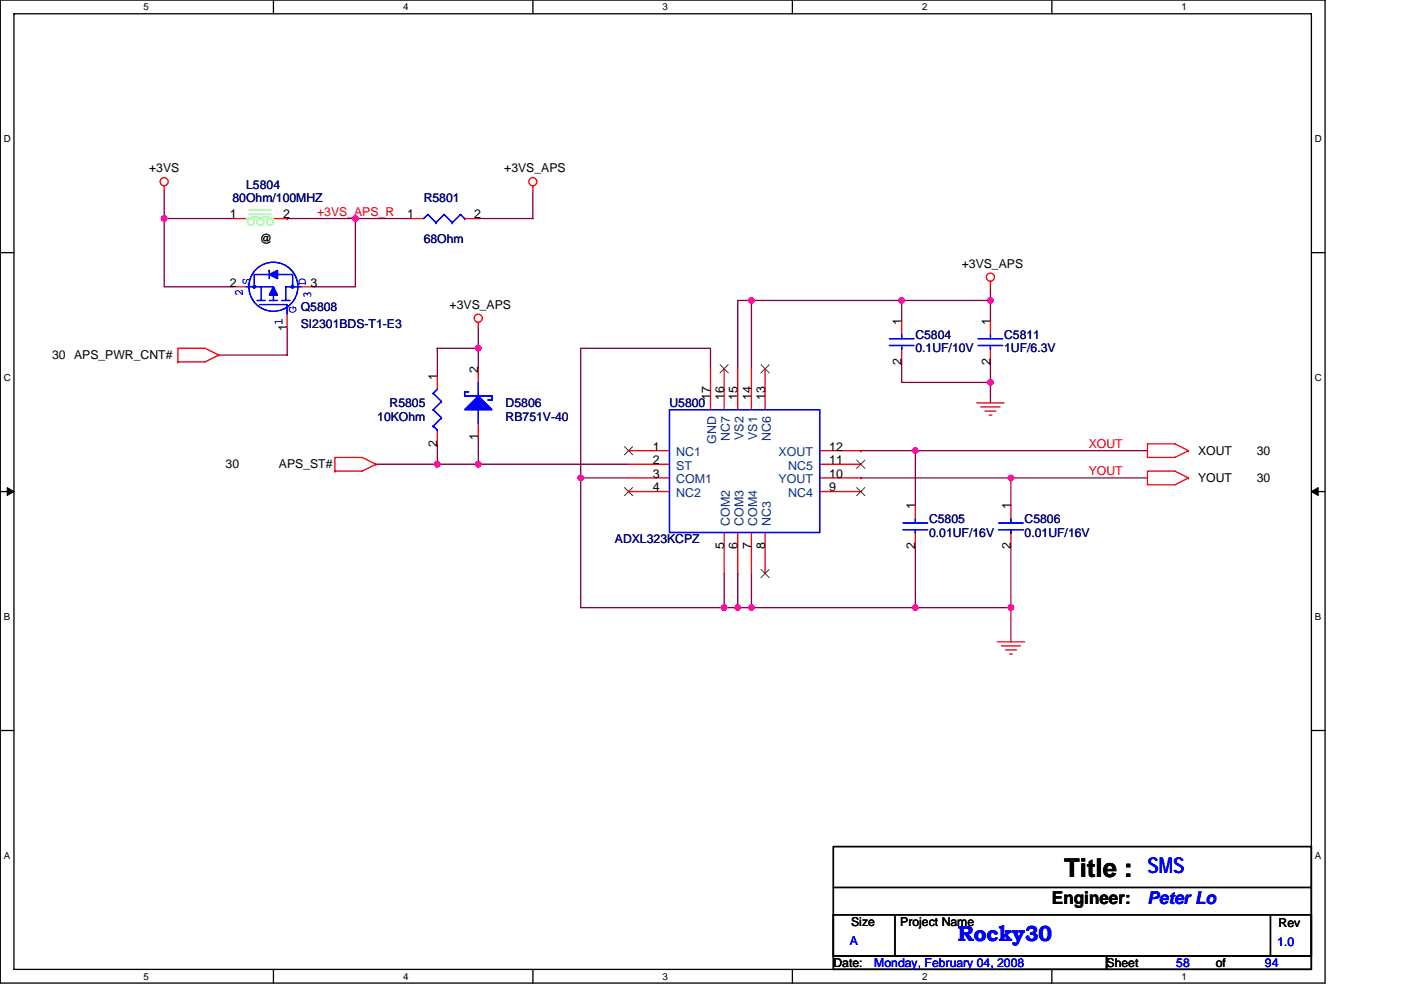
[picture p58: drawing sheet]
<svg xmlns="http://www.w3.org/2000/svg" width="297mm" height="210mm" viewBox="0 0 297 210" stroke-linecap="round" stroke-linejoin="round" font-family="sans-serif">
<defs><g id="words">
<text font-size="5.5" x="225.6" y="185.9">Title :</text>
<g font-size="4.6" fill="#00f">
<text x="243.3" y="185.3">SMS</text>
<text x="203" y="199.5">Rocky30</text>
</g>
<text font-size="3.7" x="223" y="191.7">Engineer:</text>
<text font-size="3.7" fill="#00f" x="243.3" y="191.7">Peter Lo</text>
<g font-size="2.6">
<text x="31.6" y="36.5">+3VS</text>
<text x="106.9" y="36.5">+3VS_APS</text>
<text x="48.7" y="46.3">1</text>
<text x="60" y="46.3">2</text>
<text x="86.3" y="46.3">1</text>
<text x="100.5" y="46.3">2</text>
<text x="55.1" y="51.6">@</text>
<text x="203.9" y="56.8">+3VS_APS</text>
<text x="48.7" y="60.8">2</text>
<text x="65.8" y="60.8">3</text>
<text x="95.3" y="65.5">+3VS_APS</text>
<text x="60.9" y="70.1" transform="rotate(-90 60.9 70.1)">1</text>
<text x="191.2" y="68.9" transform="rotate(-90 191.2 68.9)">1</text>
<text x="210" y="68.9" transform="rotate(-90 210 68.9)">1</text>
<text x="11.1" y="76.2">30 APS_PWR_CNT#</text>
<text x="191.2" y="77.4" transform="rotate(-90 191.2 77.4)">2</text>
<text x="210" y="77.4" transform="rotate(-90 210 77.4)">2</text>
<text x="92.7" y="80.5" transform="rotate(-90 92.7 80.5)">1</text>
<text x="101.4" y="79.1" transform="rotate(-90 101.4 79.1)">2</text>
<text x="150.6" y="84.9" transform="rotate(-90 150.6 84.9)">17</text>
<text x="153.5" y="84.9" transform="rotate(-90 153.5 84.9)">16</text>
<text x="156.4" y="84.9" transform="rotate(-90 156.4 84.9)">15</text>
<text x="159.3" y="84.9" transform="rotate(-90 159.3 84.9)">14</text>
<text x="162.2" y="84.9" transform="rotate(-90 162.2 84.9)">13</text>
<text x="92.7" y="94.7" transform="rotate(-90 92.7 94.7)">2</text>
<text x="101.4" y="93.3" transform="rotate(-90 101.4 93.3)">1</text>
<text x="138.4" y="95.6">1</text>
<text x="175.8" y="95.6">12</text>
<text x="47.8" y="99.4">30</text>
<text x="59.1" y="99.4">APS_ST#</text>
<text x="138.4" y="98.4">2</text>
<text x="138.4" y="101.3">3</text>
<text x="175.8" y="101.3">10</text>
<text x="175.8" y="98.4">11</text>
<text x="254" y="96.5">XOUT</text>
<text x="266.5" y="96.5">30</text>
<text x="138.4" y="104.2">4</text>
<text x="175.8" y="104.2">9</text>
<text x="254" y="102.3">YOUT</text>
<text x="266.5" y="102.3">30</text>
<text x="194.1" y="108" transform="rotate(-90 194.1 108)">1</text>
<text x="214.3" y="108" transform="rotate(-90 214.3 108)">1</text>
<text x="153.5" y="116.4" transform="rotate(-90 153.5 116.4)">5</text>
<text x="156.4" y="116.4" transform="rotate(-90 156.4 116.4)">6</text>
<text x="159.3" y="116.4" transform="rotate(-90 159.3 116.4)">7</text>
<text x="162.2" y="116.4" transform="rotate(-90 162.2 116.4)">8</text>
<text x="194.1" y="116.4" transform="rotate(-90 194.1 116.4)">2</text>
<text x="214.3" y="116.4" transform="rotate(-90 214.3 116.4)">2</text>
<text x="180.5" y="196.4">Size</text>
<text x="190.9" y="196.4">Project Name</text>
<text x="271.1" y="196.6">Rev</text>
<text x="176.7" y="205">Date:</text>
<text x="234.6" y="205">Sheet</text>
<text x="257.8" y="205">of</text>
</g>
<g font-size="2.6" fill="#000080">
<text x="52.2" y="40">L5804</text>
<text x="49.3" y="42.9">80Ohm/100MHZ</text>
<text x="89.8" y="42.9">R5801</text>
<text x="89.8" y="51.6">68Ohm</text>
<text x="63.8" y="66.1">Q5808</text>
<text x="63.8" y="69.5">SI2301BDS-T1-E3</text>
<text x="194.1" y="71.8">C5804</text>
<text x="212.9" y="71.8">C5811</text>
<text x="194.1" y="74.7">0.1UF/10V</text>
<text x="212.9" y="74.7">1UF/6.3V</text>
<text x="80" y="89.2">10KOhm</text>
<text x="82.6" y="86.3">R5805</text>
<text x="107.2" y="86.3">D5806</text>
<text x="107.2" y="89.2">RB751V-40</text>
<text x="141.9" y="86.3">U5800</text>
<text x="197" y="110.9">C5805</text>
<text x="197" y="113.8">0.01UF/16V</text>
<text x="217.2" y="110.9">C5806</text>
<text x="217.2" y="113.8">0.01UF/16V</text>
<text x="130.4" y="115.3">ADXL323KCPZ</text>
</g>
<g font-size="2.6" fill="#f00">
<text x="67.2" y="45.8">+3VS_APS_R</text>
<text x="230.8" y="95">XOUT</text>
<text x="230.8" y="100.8">YOUT</text>
</g>
<g font-size="2.6" fill="#00f">
<text x="51.5" y="62.9" transform="rotate(-90 51.5 62.9)">2</text>
<text x="53" y="60.5" transform="rotate(-90 53 60.5)">S</text>
<text x="64.8" y="60.5" transform="rotate(-90 64.8 60.5)">D</text>
<text x="66" y="63.1" transform="rotate(-90 66 63.1)">3</text>
<text x="59.9" y="68.9" transform="rotate(-90 59.9 68.9)">1</text>
<text x="62.8" y="66.3" transform="rotate(-90 62.8 66.3)">G</text>
<text x="180.2" y="200.4">A</text>
<text x="270.8" y="200.7">1.0</text>
<text x="185.4" y="205">Monday, February 04, 2008</text>
<text x="249.4" y="205">58</text>
<text x="268.2" y="205">94</text>
</g>
<g font-size="2.6" fill="#004080">
<text x="151.8" y="94.2" transform="rotate(-90 151.8 94.2)">GND</text>
<text x="154.7" y="93.6" transform="rotate(-90 154.7 93.6)">NC7</text>
<text x="157.6" y="93.3" transform="rotate(-90 157.6 93.3)">VS2</text>
<text x="160.5" y="93.3" transform="rotate(-90 160.5 93.3)">VS1</text>
<text x="163.4" y="93.6" transform="rotate(-90 163.4 93.6)">NC6</text>
<text x="143.4" y="96.8">NC1</text>
<text x="143.4" y="99.6">ST</text>
<text x="165" y="96.8">XOUT</text>
<text x="167.1" y="99.6">NC5</text>
<text x="143.4" y="102.5">COM1</text>
<text x="143.4" y="105.4">NC2</text>
<text x="165" y="102.5">YOUT</text>
<text x="167.1" y="105.4">NC4</text>
<text x="154.7" y="111.5" transform="rotate(-90 154.7 111.5)">COM2</text>
<text x="157.6" y="111.5" transform="rotate(-90 157.6 111.5)">COM3</text>
<text x="160.5" y="111.5" transform="rotate(-90 160.5 111.5)">COM4</text>
<text x="163.4" y="111.5" transform="rotate(-90 163.4 111.5)">NC3</text>
</g>
<g font-size="2.1">
<text x="30.5" y="2.2">5</text>
<text x="85.5" y="2.2">4</text>
<text x="140.5" y="2.2">3</text>
<text x="195.5" y="2.2">2</text>
<text x="250.5" y="2.2">1</text>
<text x=".8" y="30.1">D</text>
<text x="278.8" y="30.1">D</text>
<text x=".8" y="80.8">C</text>
<text x="278.8" y="80.8">C</text>
<text x=".8" y="131.4">B</text>
<text x="278.8" y="131.4">B</text>
<text x=".8" y="182.1">A</text>
<text x="278.8" y="182.1">A</text>
<text x="30.5" y="207.8">5</text>
<text x="85.5" y="207.8">4</text>
<text x="140.5" y="207.8">3</text>
<text x="195.5" y="207.8">2</text>
<text x="250.5" y="207.8">1</text>
</g>
</g></defs>
<path d="M.1 0h280.8v208.5h-280.8zM3 2.9h275v202.7h-275z" fill="none" stroke="#000" stroke-width=".28"/>
<g fill="#fff">
<path d="M30.5 .3h1.1v2.3h-1.1z"/>
<path d="M30.5 205.9h1.1v2.3h-1.1z"/>
</g>
<path d="M58 0v2.9M58 205.6v2.9" fill="none" stroke="#000" stroke-width=".28"/>
<g fill="#fff">
<path d="M85.5 .3h1.1v2.3h-1.1z"/>
<path d="M85.5 205.9h1.1v2.3h-1.1z"/>
</g>
<path d="M113 0v2.9M113 205.6v2.9" fill="none" stroke="#000" stroke-width=".28"/>
<g fill="#fff">
<path d="M140.5 .3h1.1v2.3h-1.1z"/>
<path d="M140.5 205.9h1.1v2.3h-1.1z"/>
</g>
<path d="M168 0v2.9M168 205.6v2.9" fill="none" stroke="#000" stroke-width=".28"/>
<g fill="#fff">
<path d="M195.5 .3h1.2v2.3h-1.2z"/>
<path d="M195.5 205.9h1.2v2.3h-1.2z"/>
</g>
<path d="M223 0v2.9M223 205.6v2.9" fill="none" stroke="#000" stroke-width=".28"/>
<g fill="#fff">
<path d="M250.5 .3h1.2v2.3h-1.2z"/>
<path d="M250.5 205.9h1.2v2.3h-1.2z"/>
<path d="M.8 28.3h1.5v2.3h-1.5z"/>
<path d="M278.8 28.3h1.5v2.3h-1.5z"/>
<path d="M.8 78.9h1.5v2.3h-1.5z"/>
<path d="M278.8 78.9h1.5v2.3h-1.5z"/>
</g>
<path d="M.1 53.6h2.9M278 53.6h2.9" fill="none" stroke="#000" stroke-width=".28"/>
<g fill="#fff">
<path d="M.8 129.6h1.4v2.3h-1.4z"/>
<path d="M278.8 129.6h1.4v2.3h-1.4z"/>
</g>
<path d="M.1 104.3h2.9M278 104.3h2.9" fill="none" stroke="#000" stroke-width=".28"/>
<path d="M1.5 103.4l1.5 .9-1.5 .8zM278 104.3l1.5-.9v1.7z" fill="#000" stroke="#000" stroke-width=".21"/>
<g fill="#fff">
<path d="M.8 180.3h1.4v2.3h-1.4z"/>
<path d="M278.8 180.3h1.4v2.3h-1.4z"/>
</g>
<path d="M.1 154.9h2.9M278 154.9h2.9M176.7 179.6h101.3v23.1h-101.3zM176.7 188.2h101.3M176.7 194h13v8.7h-13zM190 194h79.4M269.4 194h8.6v8.7h-8.6zM269.4 194h.1M278 188.2h.1M176.7 202.7h57.9v2.9h-57.9zM234.6 202.7h43.4v2.9h-43.4z" fill="none" stroke="#000" stroke-width=".28"/>
<g fill="none" stroke="#800040" stroke-width=".28">
<path d="M34.8 40.6v5.8M34.8 46.4h.1M34.8 46.4v14.4h14.5M34.8 46.4h14.5M60.9 46.4h.1M60.9 46.4h26M75.4 46.4v14.4h-8.7M75.4 46.4h.1M113 40.6v5.8h-11.6M60.9 69.5v5.8h-14.5M92.7 73.9v5.8M92.7 73.9h.1"/>
<path d="M92.7 73.9h8.7M101.4 73.9v4.3M101.4 69.5v4.4M150.6 78.2v-4.3h-27.5v27.5M159.3 63.7h-2.9v14.5M159.3 63.7v14.5M159.3 63.7h.1M159.3 63.7h50.7M191.2 63.7v4.4M191.2 63.7h.1M191.2 76.8v4.3h18.8M210 60.8v2.9"/>
<path d="M210 63.7v4.4M210 76.8v4.3M79.7 98.5h13M92.7 98.5h.1M92.7 94.1v4.4M92.7 98.5h40.6M101.4 98.5h.1M101.4 92.7v5.8M182.5 95.6h.1M182.5 95.6h60.8M194.1 95.6h.1M194.1 95.6v11.6"/>
<path d="M210 81.1h.1M210 81.1v4.3M123.1 101.4h10.2M123.1 101.4h.1M123.1 101.4v27.5h30.4M182.5 101.4h.1M182.5 101.4h60.8M194.1 115.8v13.1M214.3 101.4v5.8M214.3 115.8v13.1M214.3 101.4h.1M153.5 121.6v7.3"/>
<path d="M153.5 128.9h.1M153.5 128.9h2.9M156.4 121.6h.1M156.4 128.9h2.9M156.4 121.6v7.3M159.3 121.6v7.3M159.3 128.9h.1M159.3 128.9h55M194.1 128.9h.1M214.3 128.9v7.2"/>
</g>
<g fill="#f0f" stroke="#f0f" stroke-width=".28">
<circle cx="123.1" cy="101.4" r=".57"/>
<circle cx="210" cy="81.1" r=".57"/>
<circle cx="210" cy="63.7" r=".57"/>
<circle cx="191.2" cy="63.7" r=".57"/>
<circle cx="156.4" cy="128.9" r=".57"/>
<circle cx="101.4" cy="98.5" r=".57"/>
<circle cx="194.1" cy="95.6" r=".57"/>
<circle cx="214.3" cy="101.4" r=".57"/>
<circle cx="214.3" cy="128.9" r=".57"/>
<circle cx="194.1" cy="128.9" r=".57"/>
<circle cx="159.3" cy="128.9" r=".57"/>
<circle cx="153.5" cy="128.9" r=".57"/>
<circle cx="101.4" cy="73.8" r=".57"/>
<circle cx="92.7" cy="98.5" r=".57"/>
<circle cx="34.8" cy="46.3" r=".57"/>
<circle cx="159.3" cy="63.7" r=".57"/>
<circle cx="75.3" cy="46.3" r=".57"/>
</g>
<g fill="none" stroke="#f00" stroke-width=".28">
<path d="M34.8 39.4v1.2M113 39.4v1.2M49.3 46.4h2.9M58 46.4h2.9M86.9 46.4h2.9M98.5 46.4h2.9M210 59.7v1.1M37.7 76.8h.1M46.4 75.3l-2.9 1.5h-5.8M46.4 75.3h.1M46.4 75.3l-2.9-1.4h-5.8v2.9M49.3 60.8h2.9"/>
<path d="M60.9 66.6v2.9M63.8 60.8h2.9M92.7 79.7v2.8M101.4 68.4v1.1M101.4 78.2v2.9M150.6 78.2v8.7M153.5 78.2v8.7M156.4 78.2v8.7M159.3 78.2v8.7M162.2 78.2v8.7M191.2 68.1v2.9M191.2 73.9v2.9"/>
<path d="M210 68.1v2.9M210 73.9v2.9M71 99.9h.1M79.7 98.5l-2.9 1.4h-5.8M79.7 98.5h.1M79.7 98.5l-2.9-1.5h-5.8v2.9M92.7 91.2v2.9M101.4 89.8v2.9M133.3 95.6h8.6M133.3 98.5h8.6M173.8 95.6h8.7M173.8 98.5h8.7"/>
<path d="M207.1 85.4h5.8M208 86.3h4M208.8 87.2h2.4M209.7 88.1h.6M243.3 94.1h5.8l2.9 1.5-2.9 1.4h-5.8zM243.3 99.9h5.8l2.9 1.5-2.9 1.4h-5.8zM252 95.6h.1M133.3 101.4h8.6M133.3 104.3h8.6M153.5 112.9v8.7M156.4 112.9v8.7M159.3 112.9v8.7"/>
<path d="M162.2 112.9v8.7M173.8 101.4h8.7M173.8 104.3h8.7M194.1 107.2v2.9M194.1 112.9v2.9M214.3 107.2v2.9M214.3 112.9v2.9M252 101.4h.1M211.5 136.1h5.7M212.3 137h4.1M213.2 137.9h2.3M214.1 138.7h.5"/>
<circle cx="34.8" cy="38.5" r=".86"/>
<circle cx="113" cy="38.5" r=".86"/>
<circle cx="210" cy="58.8" r=".86"/>
<circle cx="101.4" cy="67.5" r=".86"/>
</g>
<g fill="none" stroke="#00f" stroke-width=".28">
<path d="M57.1 57.4h.1M57.1 57.4v1.7M90.7 45.5h.1M90.7 45.5l1.7 1.7M90.7 45.5l-.9 .9M92.4 47.2h.1M94.2 45.5h.1M94.2 45.5l1.7 1.7M94.2 45.5l-1.8 1.7M95.9 47.2h.1M97.6 45.5h.1M97.6 45.5l.9 .9"/>
<path d="M97.6 45.5l-1.7 1.7M98.5 46.4h.1M52.2 60.8h3.2v2.9M53.9 60.8v-2.6h8.1v2.6M54.5 63.7h1.7M55.1 64.6h5.8v2M55.4 60.8h2.6v2.9M57.1 63.7h1.7M59.7 63.7h1.7M63.8 60.8h-3.2v2.9M188.6 71.8h5.2M188.6 73.3h5.2"/>
<path d="M191.2 71v.8M191.2 73.9h.1M191.2 73.3v.6M207.4 71.8h5.2M207.4 73.3h5.2M210 71v.8M210 73.9h.1M210 73.3v.6M91.9 90.4h.1M91.9 83.4h.1M91.9 86.9h.1M91.9 90.4l.8 .8"/>
<path d="M91.9 86.9l1.7 1.7M91.9 83.4l1.7 1.8M92.7 91.2h.1M92.7 82.5l-.8 .9M93.6 88.6h.1M93.6 85.2h.1M93.6 88.6l-1.7 1.8M93.6 85.2l-1.7 1.7M99.4 83.1h-.9v.9h5.8v.9h-.9M101.4 81.1v2.9M101.4 86.9h.1M101.4 86.9v2.9"/>
<path d="M141.9 86.9h31.9v26h-31.9zM191.5 110.9h5.2M191.5 112.4h5.2M194.1 110.1v.8M194.1 112.9h.1M194.1 112.4v.5M211.7 110.9h5.3M211.7 112.4h5.3M214.3 110.1v.8M214.3 112.9h.1M214.3 112.4v.5"/>
<circle cx="58" cy="60.8" r="5.2"/>
</g>
<g fill="none" stroke="#804000" stroke-width=".21">
<path d="M152.7 77.3l1.7 1.8M154.4 77.3l-1.7 1.8M161.4 77.3l1.7 1.8M163.1 77.3l-1.8 1.8M132.4 94.7l1.8 1.8M134.1 94.7l-1.7 1.8M181.6 97.6l1.8 1.8M183.4 97.6l-1.8 1.8M132.4 103.4l1.8 1.8M134.1 103.4l-1.7 1.8M181.6 103.4l1.8 1.8M183.4 103.4l-1.8 1.8"/>
<path d="M161.4 120.8l1.7 1.7M163.1 120.8l-1.8 1.7"/>
</g>
<g fill="#00f" stroke="#00f" stroke-width=".28">
<path d="M101.4 84l2.9 2.9h-5.8z" fill-rule="evenodd"/>
<path d="M101.4 84l2.9 2.9h-5.8z" fill-rule="evenodd"/>
<path d="M57.1 58.2l1.7-.8v1.7z" fill-rule="evenodd"/>
<path d="M58 60.8l.8 1.8h-1.7z" fill-rule="evenodd"/>
<path d="M57.1 58.2l1.7-.8v1.7z" fill-rule="evenodd"/>
<path d="M58 60.8l.8 1.8h-1.7z" fill-rule="evenodd"/>
<circle cx="53.9" cy="60.8" r=".28"/>
<circle cx="62" cy="60.8" r=".28"/>
</g>
<g fill="none" stroke="#80ff80" stroke-width=".28">
<path d="M52.2 46.4h.9M52.8 45.5h4.6M52.8 44.6h4.6M53 46.2a3.1 3.1 0 0 1 2.1 0M55.3 46.2a3.1 3.1 0 0 1 2.1 0M57.1 46.4h.9"/>
<circle cx="53.2" cy="47.1" r=".72"/>
<circle cx="55.2" cy="47.1" r=".71"/>
<circle cx="57.2" cy="47.1" r=".71"/>
</g>
<use href="#words"/>
</svg>
